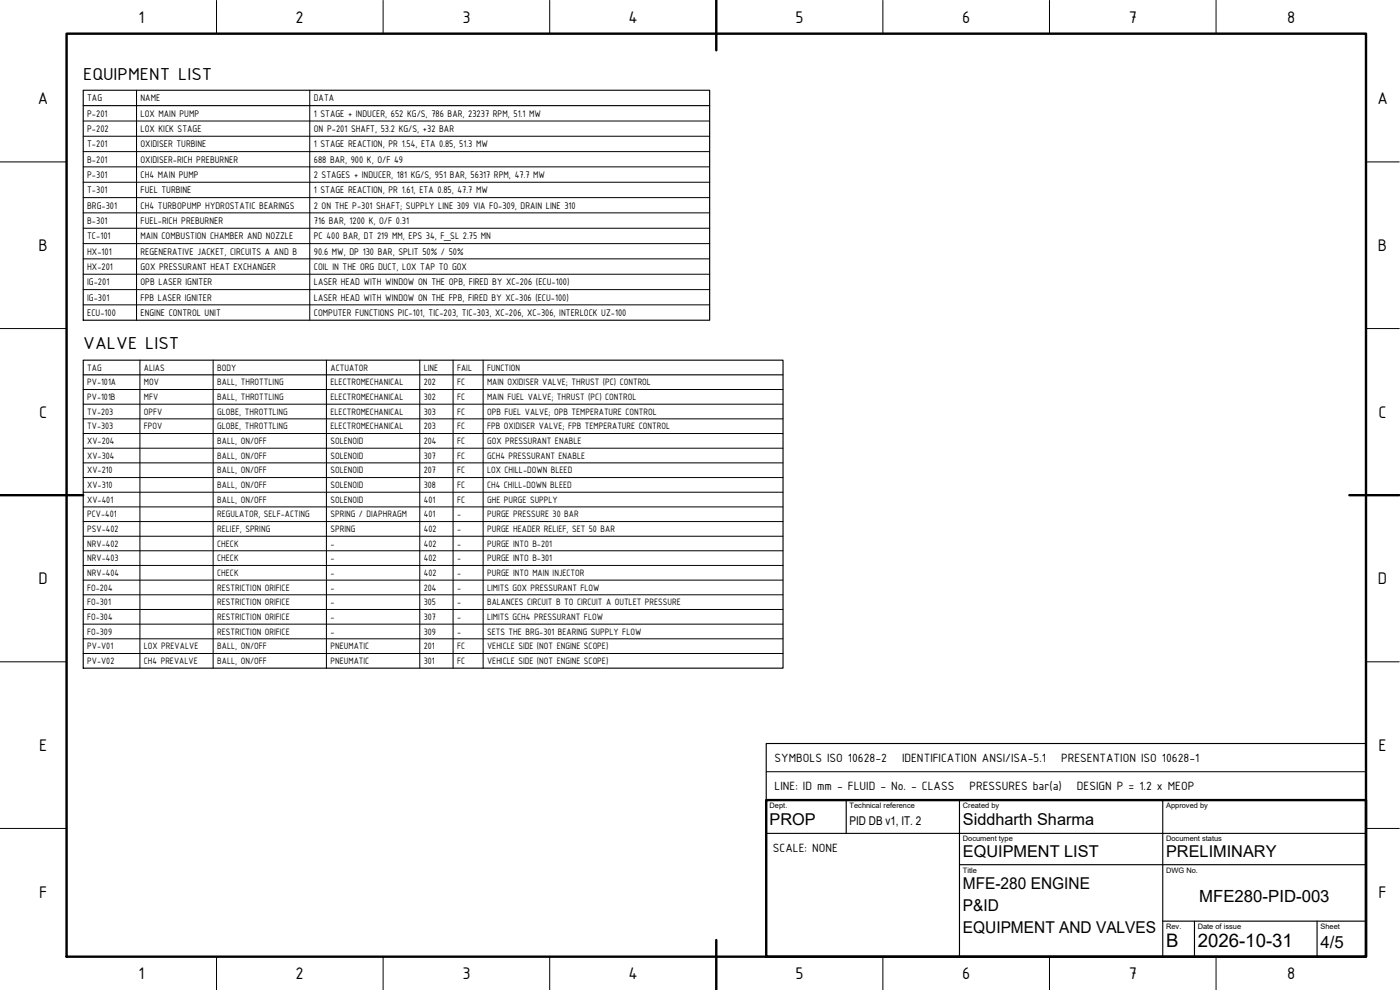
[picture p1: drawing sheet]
<svg xmlns="http://www.w3.org/2000/svg" width="420mm" height="297mm" viewBox="0 0 420 297" stroke-linecap="round" stroke-linejoin="round" font-family="sans-serif">
<defs><g id="words">
<g font-size="5.6">
<text x="25" y="23.9">EQUIPMENT LIST</text>
<text x="25" y="104.8">VALVE LIST</text>
<text x="350" y="284.2">B</text>
<text x="359.5" y="284.2">2026-10-31</text>
</g>
<g font-size="5.4">
<text x="41.6" y="6.8">1</text>
<text x="88.7" y="6.8">2</text>
<text x="138.8" y="6.8">3</text>
<text x="188.6" y="6.8">4</text>
<text x="238.8" y="6.8">5</text>
<text x="288.8" y="6.8">6</text>
<text x="338.8" y="6.8">7</text>
<text x="386.2" y="6.8">8</text>
<text x="11.4" y="31.1">A</text>
<text x="413.4" y="31.1">A</text>
<text x="11.6" y="75.3">B</text>
<text x="413.6" y="75.3">B</text>
<text x="11.8" y="125.3">C</text>
<text x="413.7" y="125.3">C</text>
<text x="11.6" y="175.3">D</text>
<text x="413.6" y="175.3">D</text>
<text x="11.8" y="225.3">E</text>
<text x="413.7" y="225.3">E</text>
<text x="11.8" y="269.6">F</text>
<text x="413.7" y="269.6">F</text>
<text x="41.6" y="293.8">1</text>
<text x="88.7" y="293.8">2</text>
<text x="138.8" y="293.8">3</text>
<text x="188.6" y="293.8">4</text>
<text x="238.8" y="293.8">5</text>
<text x="288.8" y="293.8">6</text>
<text x="338.8" y="293.8">7</text>
<text x="386.2" y="293.8">8</text>
</g>
<g font-size="5">
<text x="359.9" y="270.7">MFE280-PID-003</text>
<text x="396.3" y="284.3">4/5</text>
</g>
<g font-size="4.9">
<text x="231" y="247.4">PROP</text>
<text x="289" y="247.4">Siddharth Sharma</text>
<text x="289" y="257">EQUIPMENT LIST</text>
<text x="350" y="257">PRELIMINARY</text>
<text x="289" y="266.8">MFE-280 ENGINE</text>
<text x="289" y="273.4">P&amp;ID</text>
<text x="289" y="280">EQUIPMENT AND VALVES</text>
</g>
<g font-size="3.9">
<text x="232.5" y="228.6">SYMBOLS ISO 10628-2</text>
<text x="270.7" y="228.6">IDENTIFICATION ANSI/ISA-5.1</text>
<text x="318.5" y="228.6">PRESENTATION ISO 10628-1</text>
<text x="232.5" y="237.1">LINE: ID mm - FLUID - No. - CLASS</text>
<text x="291" y="237.1">PRESSURES bar(a)</text>
<text x="323.2" y="237.1">DESIGN P = 1.2 x MEOP</text>
<text x="232" y="255.6">SCALE: NONE</text>
</g>
<text font-size="3.6" x="255" y="247.7">PID DB v1, IT. 2</text>
<g font-size="3.1">
<text x="26.2" y="30.4">TAG</text>
<text x="26.2" y="35">P-201</text>
<text x="42.2" y="30.4">NAME</text>
<text x="42.2" y="35">LOX MAIN PUMP</text>
<text x="94.2" y="30.4">DATA</text>
<text x="94.2" y="35">1 STAGE + INDUCER, 652 KG/S, 786 BAR, 23237 RPM, 51.1 MW</text>
<text x="26.2" y="39.6">P-202</text>
<text x="42.2" y="39.6">LOX KICK STAGE</text>
<text x="94.2" y="39.6">ON P-201 SHAFT, 53.2 KG/S, +32 BAR</text>
<text x="26.2" y="44.2">T-201</text>
<text x="42.2" y="44.2">OXIDISER TURBINE</text>
<text x="94.2" y="44.2">1 STAGE REACTION, PR 1.54, ETA 0.85, 51.3 MW</text>
<text x="26.2" y="48.8">B-201</text>
<text x="26.2" y="53.4">P-301</text>
<text x="42.2" y="48.8">OXIDISER-RICH PREBURNER</text>
<text x="42.2" y="53.4">CH4 MAIN PUMP</text>
<text x="94.2" y="48.8">688 BAR, 900 K, O/F 49</text>
<text x="94.2" y="53.4">2 STAGES + INDUCER, 181 KG/S, 951 BAR, 56317 RPM, 47.7 MW</text>
<text x="26.2" y="58">T-301</text>
<text x="42.2" y="58">FUEL TURBINE</text>
<text x="94.2" y="58">1 STAGE REACTION, PR 1.61, ETA 0.85, 47.7 MW</text>
<text x="26.2" y="62.6">BRG-301</text>
<text x="42.2" y="62.6">CH4 TURBOPUMP HYDROSTATIC BEARINGS</text>
<text x="94.2" y="62.6">2 ON THE P-301 SHAFT; SUPPLY LINE 309 VIA FO-309, DRAIN LINE 310</text>
<text x="26.2" y="67.2">B-301</text>
<text x="26.2" y="71.8">TC-101</text>
<text x="42.2" y="67.2">FUEL-RICH PREBURNER</text>
<text x="42.2" y="71.8">MAIN COMBUSTION CHAMBER AND NOZZLE</text>
<text x="94.2" y="67.2">716 BAR, 1200 K, O/F 0.31</text>
<text x="94.2" y="71.8">PC 400 BAR, DT 219 MM, EPS 34, F_SL 2.75 MN</text>
<text x="26.2" y="76.4">HX-101</text>
<text x="42.2" y="76.4">REGENERATIVE JACKET, CIRCUITS A AND B</text>
<text x="94.2" y="76.4">90.6 MW, DP 130 BAR, SPLIT 50% / 50%</text>
<text x="26.2" y="81">HX-201</text>
<text x="42.2" y="81">GOX PRESSURANT HEAT EXCHANGER</text>
<text x="94.2" y="81">COIL IN THE ORG DUCT, LOX TAP TO GOX</text>
<text x="26.2" y="85.6">IG-201</text>
<text x="42.2" y="85.6">OPB LASER IGNITER</text>
<text x="94.2" y="85.6">LASER HEAD WITH WINDOW ON THE OPB, FIRED BY XC-206 (ECU-100)</text>
<text x="26.2" y="90.2">IG-301</text>
<text x="26.2" y="94.8">ECU-100</text>
<text x="42.2" y="90.2">FPB LASER IGNITER</text>
<text x="42.2" y="94.8">ENGINE CONTROL UNIT</text>
<text x="94.2" y="90.2">LASER HEAD WITH WINDOW ON THE FPB, FIRED BY XC-306 (ECU-100)</text>
<text x="94.2" y="94.8">COMPUTER FUNCTIONS PIC-101, TIC-203, TIC-303, XC-206, XC-306, INTERLOCK UZ-100</text>
</g>
<g font-size="3">
<text x="26.2" y="111.2">TAG</text>
<text x="43.2" y="111.2">ALIAS</text>
<text x="65.2" y="111.2">BODY</text>
<text x="99.2" y="111.2">ACTUATOR</text>
<text x="127.2" y="111.2">LINE</text>
<text x="137.2" y="111.2">FAIL</text>
<text x="146.2" y="111.2">FUNCTION</text>
<text x="26.2" y="115.6">PV-101A</text>
<text x="43.2" y="115.6">MOV</text>
<text x="65.2" y="115.6">BALL, THROTTLING</text>
<text x="99.2" y="115.6">ELECTROMECHANICAL</text>
<text x="127.2" y="115.6">202</text>
<text x="137.2" y="115.6">FC</text>
<text x="146.2" y="115.6">MAIN OXIDISER VALVE; THRUST (PC) CONTROL</text>
<text x="26.2" y="120">PV-101B</text>
<text x="26.2" y="124.4">TV-203</text>
<text x="43.2" y="120">MFV</text>
<text x="43.2" y="124.4">OPFV</text>
<text x="65.2" y="120">BALL, THROTTLING</text>
<text x="65.2" y="124.4">GLOBE, THROTTLING</text>
<text x="99.2" y="120">ELECTROMECHANICAL</text>
<text x="99.2" y="124.4">ELECTROMECHANICAL</text>
<text x="127.2" y="120">302</text>
<text x="127.2" y="124.4">303</text>
<text x="137.2" y="120">FC</text>
<text x="137.2" y="124.4">FC</text>
<text x="146.2" y="120">MAIN FUEL VALVE; THRUST (PC) CONTROL</text>
<text x="146.2" y="124.4">OPB FUEL VALVE; OPB TEMPERATURE CONTROL</text>
<text x="26.2" y="128.8">TV-303</text>
<text x="43.2" y="128.8">FPOV</text>
<text x="65.2" y="128.8">GLOBE, THROTTLING</text>
<text x="99.2" y="128.8">ELECTROMECHANICAL</text>
<text x="127.2" y="128.8">203</text>
<text x="137.2" y="128.8">FC</text>
<text x="146.2" y="128.8">FPB OXIDISER VALVE; FPB TEMPERATURE CONTROL</text>
<text x="26.2" y="133.3">XV-204</text>
<text x="26.2" y="137.7">XV-304</text>
<text x="65.2" y="133.3">BALL, ON/OFF</text>
<text x="65.2" y="137.7">BALL, ON/OFF</text>
<text x="99.2" y="133.3">SOLENOID</text>
<text x="99.2" y="137.7">SOLENOID</text>
<text x="127.2" y="133.3">204</text>
<text x="127.2" y="137.7">307</text>
<text x="137.2" y="133.3">FC</text>
<text x="137.2" y="137.7">FC</text>
<text x="146.2" y="133.3">GOX PRESSURANT ENABLE</text>
<text x="146.2" y="137.7">GCH4 PRESSURANT ENABLE</text>
<text x="26.2" y="142.1">XV-210</text>
<text x="65.2" y="142.1">BALL, ON/OFF</text>
<text x="99.2" y="142.1">SOLENOID</text>
<text x="127.2" y="142.1">207</text>
<text x="137.2" y="142.1">FC</text>
<text x="146.2" y="142.1">LOX CHILL-DOWN BLEED</text>
<text x="26.2" y="146.5">XV-310</text>
<text x="65.2" y="146.5">BALL, ON/OFF</text>
<text x="99.2" y="146.5">SOLENOID</text>
<text x="127.2" y="146.5">308</text>
<text x="137.2" y="146.5">FC</text>
<text x="146.2" y="146.5">CH4 CHILL-DOWN BLEED</text>
<text x="26.2" y="150.9">XV-401</text>
<text x="26.2" y="155.2">PCV-401</text>
<text x="65.2" y="150.9">BALL, ON/OFF</text>
<text x="65.2" y="155.2">REGULATOR, SELF-ACTING</text>
<text x="99.2" y="150.9">SOLENOID</text>
<text x="99.2" y="155.2">SPRING / DIAPHRAGM</text>
<text x="127.2" y="150.9">401</text>
<text x="127.2" y="155.2">401</text>
<text x="137.2" y="150.9">FC</text>
<text x="137.2" y="155.2">-</text>
<text x="146.2" y="150.9">GHE PURGE SUPPLY</text>
<text x="146.2" y="155.2">PURGE PRESSURE 30 BAR</text>
<text x="26.2" y="159.6">PSV-402</text>
<text x="65.2" y="159.6">RELIEF, SPRING</text>
<text x="99.2" y="159.6">SPRING</text>
<text x="127.2" y="159.6">402</text>
<text x="137.2" y="159.6">-</text>
<text x="146.2" y="159.6">PURGE HEADER RELIEF, SET 50 BAR</text>
<text x="26.2" y="164">NRV-402</text>
<text x="65.2" y="164">CHECK</text>
<text x="99.2" y="164">-</text>
<text x="127.2" y="164">402</text>
<text x="137.2" y="164">-</text>
<text x="146.2" y="164">PURGE INTO B-201</text>
<text x="26.2" y="168.4">NRV-403</text>
<text x="26.2" y="172.8">NRV-404</text>
<text x="65.2" y="168.4">CHECK</text>
<text x="65.2" y="172.8">CHECK</text>
<text x="99.2" y="168.4">-</text>
<text x="99.2" y="172.8">-</text>
<text x="127.2" y="168.4">402</text>
<text x="127.2" y="172.8">402</text>
<text x="137.2" y="168.4">-</text>
<text x="137.2" y="172.8">-</text>
<text x="146.2" y="168.4">PURGE INTO B-301</text>
<text x="146.2" y="172.8">PURGE INTO MAIN INJECTOR</text>
<text x="26.2" y="177.2">FO-204</text>
<text x="65.2" y="177.2">RESTRICTION ORIFICE</text>
<text x="99.2" y="177.2">-</text>
<text x="127.2" y="177.2">204</text>
<text x="137.2" y="177.2">-</text>
<text x="146.2" y="177.2">LIMITS GOX PRESSURANT FLOW</text>
<text x="26.2" y="181.6">FO-301</text>
<text x="65.2" y="181.6">RESTRICTION ORIFICE</text>
<text x="99.2" y="181.6">-</text>
<text x="127.2" y="181.6">305</text>
<text x="137.2" y="181.6">-</text>
<text x="146.2" y="181.6">BALANCES CIRCUIT B TO CIRCUIT A OUTLET PRESSURE</text>
<text x="26.2" y="186">FO-304</text>
<text x="26.2" y="190.4">FO-309</text>
<text x="65.2" y="186">RESTRICTION ORIFICE</text>
<text x="65.2" y="190.4">RESTRICTION ORIFICE</text>
<text x="99.2" y="186">-</text>
<text x="99.2" y="190.4">-</text>
<text x="127.2" y="186">307</text>
<text x="127.2" y="190.4">309</text>
<text x="137.2" y="186">-</text>
<text x="137.2" y="190.4">-</text>
<text x="146.2" y="186">LIMITS GCH4 PRESSURANT FLOW</text>
<text x="146.2" y="190.4">SETS THE BRG-301 BEARING SUPPLY FLOW</text>
<text x="26.2" y="194.8">PV-V01</text>
<text x="43.2" y="194.8">LOX PREVALVE</text>
<text x="65.2" y="194.8">BALL, ON/OFF</text>
<text x="99.2" y="194.8">PNEUMATIC</text>
<text x="127.2" y="194.8">201</text>
<text x="137.2" y="194.8">FC</text>
<text x="146.2" y="194.8">VEHICLE SIDE (NOT ENGINE SCOPE)</text>
<text x="26.2" y="199.2">PV-V02</text>
<text x="43.2" y="199.2">CH4 PREVALVE</text>
<text x="65.2" y="199.2">BALL, ON/OFF</text>
<text x="99.2" y="199.2">PNEUMATIC</text>
<text x="127.2" y="199.2">301</text>
<text x="137.2" y="199.2">FC</text>
<text x="146.2" y="199.2">VEHICLE SIDE (NOT ENGINE SCOPE)</text>
</g>
<g font-size="2.2">
<text x="231" y="242.5">Dept.</text>
<text x="255" y="242.5">Technical reference</text>
<text x="289" y="242.5">Created by</text>
<text x="350" y="242.5">Approved by</text>
<text x="289" y="252.5">Document type</text>
<text x="350" y="252.5">Document status</text>
<text x="289" y="261.9">Title</text>
<text x="350" y="261.9">DWG No.</text>
<text x="350" y="278.8">Rev.</text>
<text x="359.5" y="278.8">Date of issue</text>
<text x="396.3" y="278.8">Sheet</text>
</g>
</g></defs>
<!-- layer: FRAME -->
<path d="M20 10.1h390v276.9h-390zM215 .1v15M0 148.6h25M405 148.6h14.9M230 240.1h180v46.9h-180zM215 282.1v14.9" fill="none" stroke="#000" stroke-width=".72"/>
<!-- layer: THIN -->
<g fill="none" stroke="#000" stroke-width=".3">
<path d="M65 .1v10M115 .1v10M165 .1v10M215 .1v10M265 .1v10M315 .1v10M365 .1v10M0 48.6h20M410 48.6h9.9M0 98.6h20M410 98.6h9.9M0 148.6h20"/>
<path d="M410 148.6h9.9M0 198.6h20M410 198.6h9.9M0 248.6h20M410 248.6h9.9M65 287v10M115 287v10M165 287v10M215 287v10M265 287v10M315 287v10M365 287v10"/>
</g>
<!-- layer: TITLE -->
<path d="M230 223.1h180v17h-180zM230 250h180M254 240.1v9.9M288 240.1v46.9M288 259.4h122M349 240.1v46.9M349 276.4h61M358.5 276.4v10.6M395.3 276.4v10.6" fill="none" stroke="#000" stroke-width=".34"/>
<!-- layer: TABLE_THIN -->
<g fill="none" stroke="#000" stroke-width=".3">
<path d="M25 36.3h188M41 27.1v69M93 27.1v69M25 40.9h188M25 45.5h188M25 50.1h188M25 54.7h188M25 59.3h188M25 63.9h188M25 68.5h188M25 73.1h188M25 77.7h188"/>
<path d="M25 82.3h188M25 86.9h188M25 91.5h188M25 116.9h210M42 108.1v92.4M64 108.1v92.4M98 108.1v92.4M126 108.1v92.4M136 108.1v92.4M145 108.1v92.4M25 121.3h210M25 125.7h210"/>
<path d="M25 130.1h210M25 134.5h210M25 138.9h210M25 143.3h210M25 147.7h210M25 152.1h210M25 156.5h210M25 160.9h210M25 165.3h210M25 169.7h210M25 174.1h210M25 178.5h210"/>
<path d="M25 182.9h210M25 187.3h210M25 191.7h210M25 196.1h210M230 231.5h180"/>
</g>
<!-- layer: TABLE -->
<path d="M25 27.1h188v69h-188zM25 31.7h188M25 108.1h210v92.4h-210zM25 112.5h210" fill="none" stroke="#000" stroke-width=".34"/>
<use href="#words"/>
</svg>
